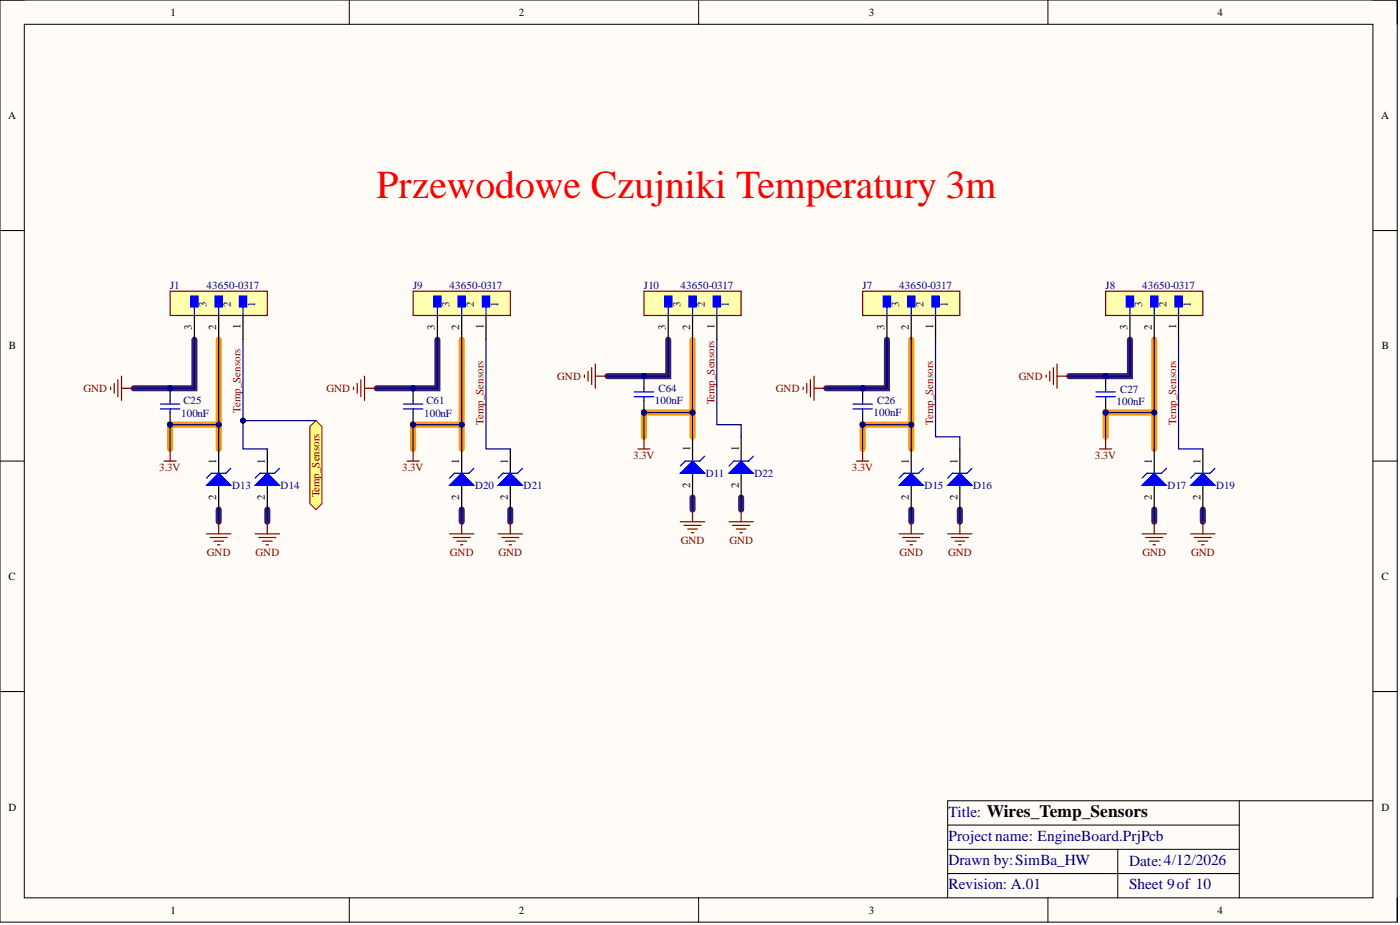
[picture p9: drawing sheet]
<svg xmlns="http://www.w3.org/2000/svg" width="292mm" height="193mm" viewBox="0 0 292 193" stroke-linecap="round" stroke-linejoin="round" font-family="sans-serif">
<defs><g id="words">
<text font-size="8.3" fill="#f00" x="78.6" y="41.3">Przewodowe Czujniki Temperatury 3m</text>
<g font-size="3.2" fill="#000080">
<text x="197.9" y="170.5">Title: Wires_Temp_Sensors</text>
<text x="197.9" y="175.5">Projectname: EngineBoard.PrjPcb</text>
<text x="197.9" y="180.5">Drawn by:SimBa_HW</text>
<text x="197.9" y="185.5">Revision: A.01</text>
<text x="235.6" y="180.6">Date:4/12/2026</text>
<text x="235.6" y="185.5">Sheet 9of 10</text>
</g>
<g font-size="2.3">
<text x="35.6" y="3.3">1</text>
<text x="108.2" y="3.3">2</text>
<text x="181.3" y="3.3">3</text>
<text x="254" y="3.3">4</text>
<text x="1.7" y="24.8">A</text>
<text x="288.1" y="24.8">A</text>
<text x="40.1" y="68.8" transform="rotate(-90 40.1 68.8)">3</text>
<text x="45.1" y="68.9" transform="rotate(-90 45.1 68.9)">2</text>
<text x="50.2" y="68.7" transform="rotate(-90 50.2 68.7)">1</text>
<text x="90.8" y="68.8" transform="rotate(-90 90.8 68.8)">3</text>
<text x="95.8" y="68.9" transform="rotate(-90 95.8 68.9)">2</text>
<text x="100.9" y="68.7" transform="rotate(-90 100.9 68.7)">1</text>
<text x="138.9" y="68.8" transform="rotate(-90 138.9 68.8)">3</text>
<text x="144" y="68.9" transform="rotate(-90 144 68.9)">2</text>
<text x="149.1" y="68.7" transform="rotate(-90 149.1 68.7)">1</text>
<text x="184.5" y="68.8" transform="rotate(-90 184.5 68.8)">3</text>
<text x="189.6" y="68.9" transform="rotate(-90 189.6 68.9)">2</text>
<text x="194.7" y="68.7" transform="rotate(-90 194.7 68.7)">1</text>
<text x="235.2" y="68.8" transform="rotate(-90 235.2 68.8)">3</text>
<text x="240.3" y="68.9" transform="rotate(-90 240.3 68.9)">2</text>
<text x="245.4" y="68.7" transform="rotate(-90 245.4 68.7)">1</text>
<text x="1.9" y="72.9">B</text>
<text x="288.3" y="72.9">B</text>
<text x="144" y="94.2" transform="rotate(-90 144 94.2)">1</text>
<text x="154.1" y="94.2" transform="rotate(-90 154.1 94.2)">1</text>
<text x="45.1" y="96.7" transform="rotate(-90 45.1 96.7)">1</text>
<text x="55.3" y="96.7" transform="rotate(-90 55.3 96.7)">1</text>
<text x="95.8" y="96.7" transform="rotate(-90 95.8 96.7)">1</text>
<text x="106" y="96.7" transform="rotate(-90 106 96.7)">1</text>
<text x="144" y="101.8" transform="rotate(-90 144 101.8)">2</text>
<text x="154.1" y="101.8" transform="rotate(-90 154.1 101.8)">2</text>
<text x="189.6" y="96.7" transform="rotate(-90 189.6 96.7)">1</text>
<text x="199.8" y="96.7" transform="rotate(-90 199.8 96.7)">1</text>
<text x="240.3" y="96.7" transform="rotate(-90 240.3 96.7)">1</text>
<text x="250.5" y="96.7" transform="rotate(-90 250.5 96.7)">1</text>
<text x="45.1" y="104.3" transform="rotate(-90 45.1 104.3)">2</text>
<text x="55.3" y="104.3" transform="rotate(-90 55.3 104.3)">2</text>
<text x="95.8" y="104.3" transform="rotate(-90 95.8 104.3)">2</text>
<text x="106" y="104.3" transform="rotate(-90 106 104.3)">2</text>
<text x="189.6" y="104.3" transform="rotate(-90 189.6 104.3)">2</text>
<text x="199.8" y="104.3" transform="rotate(-90 199.8 104.3)">2</text>
<text x="240.3" y="104.3" transform="rotate(-90 240.3 104.3)">2</text>
<text x="250.5" y="104.3" transform="rotate(-90 250.5 104.3)">2</text>
<text x="1.8" y="121">C</text>
<text x="288.2" y="121">C</text>
<text x="1.8" y="169.1">D</text>
<text x="288.2" y="169.1">D</text>
<text x="35.6" y="190.6">1</text>
<text x="108.2" y="190.6">2</text>
<text x="181.3" y="190.6">3</text>
<text x="254" y="190.6">4</text>
</g>
<g font-size="2.3" fill="#000080">
<text x="35.5" y="60.2">J1</text>
<text x="43.1" y="64" transform="rotate(-90 43.1 64)">3</text>
<text x="43.1" y="60.2">43650-0317</text>
<text x="48.2" y="64" transform="rotate(-90 48.2 64)">2</text>
<text x="53.2" y="64" transform="rotate(-90 53.2 64)">1</text>
<text x="86.2" y="60.2">J9</text>
<text x="93.8" y="64" transform="rotate(-90 93.8 64)">3</text>
<text x="93.8" y="60.2">43650-0317</text>
<text x="98.9" y="64" transform="rotate(-90 98.9 64)">2</text>
<text x="103.9" y="64" transform="rotate(-90 103.9 64)">1</text>
<text x="134.4" y="60.2">J10</text>
<text x="142" y="64" transform="rotate(-90 142 64)">3</text>
<text x="142" y="60.2">43650-0317</text>
<text x="147" y="64" transform="rotate(-90 147 64)">2</text>
<text x="152.1" y="64" transform="rotate(-90 152.1 64)">1</text>
<text x="180" y="60.2">J7</text>
<text x="187.6" y="64" transform="rotate(-90 187.6 64)">3</text>
<text x="187.6" y="60.2">43650-0317</text>
<text x="192.7" y="64" transform="rotate(-90 192.7 64)">2</text>
<text x="197.7" y="64" transform="rotate(-90 197.7 64)">1</text>
<text x="230.7" y="60.2">J8</text>
<text x="238.3" y="64" transform="rotate(-90 238.3 64)">3</text>
<text x="238.3" y="60.2">43650-0317</text>
<text x="243.4" y="64" transform="rotate(-90 243.4 64)">2</text>
<text x="248.4" y="64" transform="rotate(-90 248.4 64)">1</text>
<text x="137.4" y="81.8">C64</text>
<text x="233.7" y="82">C27</text>
<text x="37.8" y="87.1">100nF</text>
<text x="38.3" y="84.3">C25</text>
<text x="88.5" y="87.1">100nF</text>
<text x="89" y="84.3">C61</text>
<text x="136.6" y="84.3">100nF</text>
<text x="182.3" y="86.8">100nF</text>
<text x="183" y="84.3">C26</text>
<text x="233" y="84.5">100nF</text>
<text x="147.3" y="99.5">D11</text>
<text x="157.4" y="99.5">D22</text>
<text x="48.4" y="102">D13</text>
<text x="58.6" y="102">D14</text>
<text x="99.1" y="102">D20</text>
<text x="109.3" y="102">D21</text>
<text x="192.9" y="102">D15</text>
<text x="203.1" y="102">D16</text>
<text x="243.6" y="102">D17</text>
<text x="253.8" y="102">D19</text>
</g>
<g font-size="2.3" fill="#800000">
<text x="17.4" y="81.8">GND</text>
<text x="68.1" y="81.8">GND</text>
<text x="116.3" y="79.2">GND</text>
<text x="161.9" y="81.8">GND</text>
<text x="212.6" y="79.2">GND</text>
<text x="50.2" y="86.1" transform="rotate(-90 50.2 86.1)">Temp_Sensors</text>
<text x="100.9" y="88.6" transform="rotate(-90 100.9 88.6)">Temp_Sensors</text>
<text x="149.1" y="84.4" transform="rotate(-90 149.1 84.4)">Temp_Sensors</text>
<text x="194.7" y="88.6" transform="rotate(-90 194.7 88.6)">Temp_Sensors</text>
<text x="245.4" y="88.6" transform="rotate(-90 245.4 88.6)">Temp_Sensors</text>
<text x="132.1" y="95.7">3.3V</text>
<text x="228.4" y="95.7">3.3V</text>
<text x="33.2" y="98.2">3.3V</text>
<text x="83.9" y="98.2">3.3V</text>
<text x="177.7" y="98.2">3.3V</text>
<text x="66.7" y="103.8" transform="rotate(-90 66.7 103.8)">Temp_Sensors</text>
<text x="142" y="113.4">GND</text>
<text x="152.2" y="113.4">GND</text>
<text x="43.2" y="115.9">GND</text>
<text x="53.3" y="115.9">GND</text>
<text x="93.9" y="115.9">GND</text>
<text x="104" y="115.9">GND</text>
<text x="187.7" y="115.9">GND</text>
<text x="197.8" y="115.9">GND</text>
<text x="238.4" y="115.9">GND</text>
<text x="248.5" y="115.9">GND</text>
</g>
</g></defs>
<path d="M0 0h291.5v192.4h-291.5z" fill-rule="evenodd" fill="#fffcf8"/>
<path d="M0 0h291.5v192.4h-291.5z" fill="none" stroke="#000" stroke-width=".21"/>
<path d="M5.1 5.1h281.4v182.2h-281.4z" fill-rule="evenodd" fill="#fffcf8"/>
<g fill="none" stroke="#000" stroke-width=".21">
<path d="M0 0h5.1M5.1 5.1h281.4v182.2h-281.4zM72.9 0v5.1M145.8 0v5.1M218.6 0v5.1M286.5 0h5v5.1M0 48.1h5.1M286.5 48.1h5M0 96.2h5.1M286.5 96.2h5M0 144.3h5.1M286.5 144.3h5"/>
<path d="M197.7 172.1h60.9M197.7 177.2h60.9M233.2 177.2v10.1M258.6 167.1v20.2M286.5 167.1h-88.8v20.2M72.9 187.3v5.1M145.8 187.3v5.1M197.7 182.2h60.9M218.6 187.3v5.1M291.5 187.3v5.1"/>
</g>
<g fill="none" stroke="#351c75" stroke-width="1.3">
<path d="M40.6 70.9v10.1h-12.7M91.3 70.9v10.1h-12.7M139.4 70.9v7.6h-12.7M185.1 70.9v10.1h-12.7M235.8 70.9v7.6h-12.7M45.6 106.3v2.5M55.8 106.3v2.5M96.3 106.3v2.5M106.5 106.3v2.5M144.5 103.8v2.5M154.6 103.8v2.5M190.1 106.3v2.5"/>
<path d="M200.3 106.3v2.5M240.8 106.3v2.5M251 106.3v2.5"/>
</g>
<path d="M45.6 70.9v17.7h-10.1v5.1M96.3 70.9v17.7h-10.1v5.1M144.5 70.9v15.2h-10.1v5M190.1 70.9v17.7h-10.1v5.1M240.8 70.9v15.2h-10.1v5M45.6 88.6v5.1M96.3 88.6v5.1M144.5 86.1v5M190.1 88.6v5.1M240.8 86.1v7.6" fill="none" stroke="#f90" stroke-width="1.3"/>
<path d="M23.8 80v2M24.6 79.2v3.6M25.3 78.5v5M23.1 80.7v.6M25.3 81h2.6" fill="none" stroke="#800000" stroke-width=".25"/>
<circle cx="35.5" cy="88.6" r=".51" fill="#000080"/>
<circle cx="35.5" cy="88.6" r=".51" fill="none" stroke="#000080" stroke-width=".21"/>
<circle cx="35.5" cy="81" r=".51" fill="#000080"/>
<circle cx="35.5" cy="81" r=".51" fill="none" stroke="#000080" stroke-width=".21"/>
<path d="M35.5 86.1v2.5" fill="none" stroke="#000" stroke-width=".25"/>
<circle cx="35.5" cy="88.6" r=".51" fill="#000080"/>
<circle cx="35.5" cy="88.6" r=".51" fill="none" stroke="#000080" stroke-width=".21"/>
<path d="M35.5 81v2.5" fill="none" stroke="#000" stroke-width=".25"/>
<circle cx="35.5" cy="81" r=".51" fill="#000080"/>
<circle cx="35.5" cy="81" r=".51" fill="none" stroke="#000080" stroke-width=".21"/>
<path d="M33.5 84.3h4M33.5 85.3h4M35.5 83.5v.8M35.5 85.3v.8" fill="none" stroke="#00f" stroke-width=".25"/>
<path d="M168.3 80v2M169.1 79.2v3.6M169.8 78.5v5M34.2 96.2h2.6M35.5 93.7v2.5M167.6 80.7v.6M169.8 81h2.6" fill="none" stroke="#800000" stroke-width=".25"/>
<circle cx="180" cy="88.6" r=".51" fill="#000080"/>
<circle cx="180" cy="88.6" r=".51" fill="none" stroke="#000080" stroke-width=".21"/>
<circle cx="180" cy="81" r=".51" fill="#000080"/>
<circle cx="180" cy="81" r=".51" fill="none" stroke="#000080" stroke-width=".21"/>
<path d="M180 86.1v2.5" fill="none" stroke="#000" stroke-width=".25"/>
<circle cx="180" cy="88.6" r=".51" fill="#000080"/>
<circle cx="180" cy="88.6" r=".51" fill="none" stroke="#000080" stroke-width=".21"/>
<path d="M180 81v2.5" fill="none" stroke="#000" stroke-width=".25"/>
<circle cx="180" cy="81" r=".51" fill="#000080"/>
<circle cx="180" cy="81" r=".51" fill="none" stroke="#000080" stroke-width=".21"/>
<path d="M178 84.3h4M178 85.3h4M180 83.5v.8M180 85.3v.8" fill="none" stroke="#00f" stroke-width=".25"/>
<path d="M218.3 78.2v.5M219 77.5v2M219.8 76.7v3.5M220.5 75.9v5.1M220.5 78.5h2.6M178.7 96.2h2.6M180 93.7v2.5" fill="none" stroke="#800000" stroke-width=".25"/>
<circle cx="230.7" cy="86.1" r=".51" fill="#000080"/>
<circle cx="230.7" cy="86.1" r=".51" fill="none" stroke="#000080" stroke-width=".21"/>
<circle cx="230.7" cy="78.5" r=".51" fill="#000080"/>
<circle cx="230.7" cy="78.5" r=".51" fill="none" stroke="#000080" stroke-width=".21"/>
<path d="M230.7 83.5v2.6" fill="none" stroke="#000" stroke-width=".25"/>
<circle cx="230.7" cy="86.1" r=".51" fill="#000080"/>
<circle cx="230.7" cy="86.1" r=".51" fill="none" stroke="#000080" stroke-width=".21"/>
<path d="M230.7 78.5v2.5" fill="none" stroke="#000" stroke-width=".25"/>
<circle cx="230.7" cy="78.5" r=".51" fill="#000080"/>
<circle cx="230.7" cy="78.5" r=".51" fill="none" stroke="#000080" stroke-width=".21"/>
<path d="M228.7 81.8h4M228.7 82.8h4M230.7 81v.8M230.7 82.8v.7" fill="none" stroke="#00f" stroke-width=".25"/>
<path d="M229.4 93.7h2.5M230.7 91.1v2.6" fill="none" stroke="#800000" stroke-width=".25"/>
<path d="M64.6 89l1.3-1.3 1.3 1.3v16l-1.3 1.3-1.3-1.3z" fill-rule="evenodd" fill="#ffff80"/>
<path d="M64.6 89l1.3-1.3 1.3 1.3v16l-1.3 1.3-1.3-1.3z" fill="none" stroke="#800000" stroke-width=".21"/>
<path d="M74.5 80v2M75.3 79.2v3.6M76 78.5v5M73.8 80.7v.6M76 81h2.6" fill="none" stroke="#800000" stroke-width=".25"/>
<circle cx="86.2" cy="88.6" r=".51" fill="#000080"/>
<circle cx="86.2" cy="88.6" r=".51" fill="none" stroke="#000080" stroke-width=".21"/>
<circle cx="86.2" cy="81" r=".51" fill="#000080"/>
<circle cx="86.2" cy="81" r=".51" fill="none" stroke="#000080" stroke-width=".21"/>
<path d="M86.2 86.1v2.5" fill="none" stroke="#000" stroke-width=".25"/>
<circle cx="86.2" cy="88.6" r=".51" fill="#000080"/>
<circle cx="86.2" cy="88.6" r=".51" fill="none" stroke="#000080" stroke-width=".21"/>
<path d="M86.2 81v2.5" fill="none" stroke="#000" stroke-width=".25"/>
<circle cx="86.2" cy="81" r=".51" fill="#000080"/>
<circle cx="86.2" cy="81" r=".51" fill="none" stroke="#000080" stroke-width=".21"/>
<path d="M84.2 84.3h4M84.2 85.3h4M86.2 83.5v.8M86.2 85.3v.8" fill="none" stroke="#00f" stroke-width=".25"/>
<path d="M121.9 78.2v.5M122.7 77.5v2M123.5 76.7v3.5M124.2 75.9v5.1M124.2 78.5h2.5M84.9 96.2h2.6M86.2 93.7v2.5" fill="none" stroke="#800000" stroke-width=".25"/>
<circle cx="134.4" cy="86.1" r=".51" fill="#000080"/>
<circle cx="134.4" cy="86.1" r=".51" fill="none" stroke="#000080" stroke-width=".21"/>
<circle cx="134.4" cy="78.5" r=".51" fill="#000080"/>
<circle cx="134.4" cy="78.5" r=".51" fill="none" stroke="#000080" stroke-width=".21"/>
<path d="M134.4 83.5v2.6" fill="none" stroke="#000" stroke-width=".25"/>
<circle cx="134.4" cy="86.1" r=".51" fill="#000080"/>
<circle cx="134.4" cy="86.1" r=".51" fill="none" stroke="#000080" stroke-width=".21"/>
<path d="M134.4 78.5v2.5" fill="none" stroke="#000" stroke-width=".25"/>
<circle cx="134.4" cy="78.5" r=".51" fill="#000080"/>
<circle cx="134.4" cy="78.5" r=".51" fill="none" stroke="#000080" stroke-width=".21"/>
<path d="M132.3 81.8h4.1M132.3 82.8h4.1M134.4 81v.8M134.4 82.8v.7" fill="none" stroke="#00f" stroke-width=".25"/>
<path d="M133.1 93.7h2.5M134.4 91.1v2.6" fill="none" stroke="#800000" stroke-width=".25"/>
<path d="M134.4 60.8h20.2v5h-20.2z" fill-rule="evenodd" fill="#ffffb0"/>
<path d="M134.4 60.8h20.2v5h-20.2z" fill="none" stroke="#800000" stroke-width=".25"/>
<path d="M148.8 61.8h1.5v2.2h-1.5z" fill-rule="evenodd" fill="#00f"/>
<path d="M148.8 61.8h1.5v2.2h-1.5zM149.6 64v1.8" fill="none" stroke="#00f" stroke-width=".25"/>
<path d="M143.7 61.8h1.6v2.2h-1.6z" fill-rule="evenodd" fill="#00f"/>
<path d="M143.7 61.8h1.6v2.2h-1.6zM144.5 64v1.8" fill="none" stroke="#00f" stroke-width=".25"/>
<path d="M138.7 61.8h1.5v2.2h-1.5z" fill-rule="evenodd" fill="#00f"/>
<path d="M138.7 61.8h1.5v2.2h-1.5zM139.4 64v1.8" fill="none" stroke="#00f" stroke-width=".25"/>
<path d="M139.4 65.8v5.1M144.5 65.8v5.1M149.6 65.8v5.1" fill="none" stroke="#000" stroke-width=".25"/>
<path d="M86.2 60.8h20.3v5h-20.3z" fill-rule="evenodd" fill="#ffffb0"/>
<path d="M86.2 60.8h20.3v5h-20.3z" fill="none" stroke="#800000" stroke-width=".25"/>
<path d="M100.6 61.8h1.6v2.2h-1.6z" fill-rule="evenodd" fill="#00f"/>
<path d="M100.6 61.8h1.6v2.2h-1.6zM101.4 64v1.8" fill="none" stroke="#00f" stroke-width=".25"/>
<path d="M95.6 61.8h1.5v2.2h-1.5z" fill-rule="evenodd" fill="#00f"/>
<path d="M95.6 61.8h1.5v2.2h-1.5zM96.3 64v1.8" fill="none" stroke="#00f" stroke-width=".25"/>
<path d="M90.5 61.8h1.5v2.2h-1.5z" fill-rule="evenodd" fill="#00f"/>
<path d="M90.5 61.8h1.5v2.2h-1.5zM91.3 64v1.8" fill="none" stroke="#00f" stroke-width=".25"/>
<path d="M91.3 65.8v5.1M96.3 65.8v5.1M101.4 65.8v5.1" fill="none" stroke="#000" stroke-width=".25"/>
<path d="M35.5 60.8h20.3v5h-20.3z" fill-rule="evenodd" fill="#ffffb0"/>
<path d="M35.5 60.8h20.3v5h-20.3z" fill="none" stroke="#800000" stroke-width=".25"/>
<path d="M49.9 61.8h1.6v2.2h-1.6z" fill-rule="evenodd" fill="#00f"/>
<path d="M49.9 61.8h1.6v2.2h-1.6zM50.7 64v1.8" fill="none" stroke="#00f" stroke-width=".25"/>
<path d="M44.9 61.8h1.5v2.2h-1.5z" fill-rule="evenodd" fill="#00f"/>
<path d="M44.9 61.8h1.5v2.2h-1.5zM45.6 64v1.8" fill="none" stroke="#00f" stroke-width=".25"/>
<path d="M39.8 61.8h1.5v2.2h-1.5z" fill-rule="evenodd" fill="#00f"/>
<path d="M39.8 61.8h1.5v2.2h-1.5zM40.6 64v1.8" fill="none" stroke="#00f" stroke-width=".25"/>
<path d="M40.6 65.8v5.1M45.6 65.8v5.1M50.7 65.8v5.1" fill="none" stroke="#000" stroke-width=".25"/>
<path d="M180 60.8h20.3v5h-20.3z" fill-rule="evenodd" fill="#ffffb0"/>
<path d="M180 60.8h20.3v5h-20.3z" fill="none" stroke="#800000" stroke-width=".25"/>
<path d="M194.4 61.8h1.6v2.2h-1.6z" fill-rule="evenodd" fill="#00f"/>
<path d="M194.4 61.8h1.6v2.2h-1.6zM195.2 64v1.8" fill="none" stroke="#00f" stroke-width=".25"/>
<path d="M189.4 61.8h1.5v2.2h-1.5z" fill-rule="evenodd" fill="#00f"/>
<path d="M189.4 61.8h1.5v2.2h-1.5zM190.1 64v1.8" fill="none" stroke="#00f" stroke-width=".25"/>
<path d="M184.3 61.8h1.5v2.2h-1.5z" fill-rule="evenodd" fill="#00f"/>
<path d="M184.3 61.8h1.5v2.2h-1.5zM185.1 64v1.8" fill="none" stroke="#00f" stroke-width=".25"/>
<path d="M185.1 65.8v5.1M190.1 65.8v5.1M195.2 65.8v5.1" fill="none" stroke="#000" stroke-width=".25"/>
<path d="M230.7 60.8h20.3v5h-20.3z" fill-rule="evenodd" fill="#ffffb0"/>
<path d="M230.7 60.8h20.3v5h-20.3z" fill="none" stroke="#800000" stroke-width=".25"/>
<path d="M245.1 61.8h1.6v2.2h-1.6z" fill-rule="evenodd" fill="#00f"/>
<path d="M245.1 61.8h1.6v2.2h-1.6zM245.9 64v1.8" fill="none" stroke="#00f" stroke-width=".25"/>
<path d="M240.1 61.8h1.5v2.2h-1.5z" fill-rule="evenodd" fill="#00f"/>
<path d="M240.1 61.8h1.5v2.2h-1.5zM240.8 64v1.8" fill="none" stroke="#00f" stroke-width=".25"/>
<path d="M235 61.8h1.5v2.2h-1.5z" fill-rule="evenodd" fill="#00f"/>
<path d="M235 61.8h1.5v2.2h-1.5zM235.8 64v1.8" fill="none" stroke="#00f" stroke-width=".25"/>
<path d="M235.8 65.8v5.1M240.8 65.8v5.1M245.9 65.8v5.1" fill="none" stroke="#000" stroke-width=".25"/>
<path d="M142 108.8h5M142.7 109.6h3.6M143.5 110.4h2M144.2 111.1h.5M144.5 106.3v2.5M152.1 108.8h5.1M152.9 109.6h3.5M153.6 110.4h2M154.4 111.1h.5M154.6 106.3v2.5" fill="none" stroke="#800000" stroke-width=".25"/>
<path d="M40.6 70.9v10.1h-12.7" fill="none" stroke="#000080" stroke-width=".25"/>
<circle cx="35.5" cy="81" r=".51" fill="#000080"/>
<circle cx="35.5" cy="81" r=".51" fill="none" stroke="#000080" stroke-width=".21"/>
<path d="M45.6 70.9v17.7h-10.1v5.1" fill="none" stroke="#000080" stroke-width=".25"/>
<circle cx="35.5" cy="88.6" r=".51" fill="#000080"/>
<circle cx="35.5" cy="88.6" r=".51" fill="none" stroke="#000080" stroke-width=".21"/>
<circle cx="45.6" cy="88.6" r=".51" fill="#000080"/>
<circle cx="45.6" cy="88.6" r=".51" fill="none" stroke="#000080" stroke-width=".21"/>
<path d="M185.1 70.9v10.1h-12.7" fill="none" stroke="#000080" stroke-width=".25"/>
<circle cx="180" cy="81" r=".51" fill="#000080"/>
<circle cx="180" cy="81" r=".51" fill="none" stroke="#000080" stroke-width=".21"/>
<path d="M190.1 70.9v17.7h-10.1v5.1" fill="none" stroke="#000080" stroke-width=".25"/>
<circle cx="180" cy="88.6" r=".51" fill="#000080"/>
<circle cx="180" cy="88.6" r=".51" fill="none" stroke="#000080" stroke-width=".21"/>
<circle cx="190.1" cy="88.6" r=".51" fill="#000080"/>
<circle cx="190.1" cy="88.6" r=".51" fill="none" stroke="#000080" stroke-width=".21"/>
<path d="M235.8 70.9v7.6h-12.7" fill="none" stroke="#000080" stroke-width=".25"/>
<circle cx="230.7" cy="78.5" r=".51" fill="#000080"/>
<circle cx="230.7" cy="78.5" r=".51" fill="none" stroke="#000080" stroke-width=".21"/>
<path d="M240.8 70.9v15.2h-10.1v5" fill="none" stroke="#000080" stroke-width=".25"/>
<circle cx="230.7" cy="86.1" r=".51" fill="#000080"/>
<circle cx="230.7" cy="86.1" r=".51" fill="none" stroke="#000080" stroke-width=".21"/>
<circle cx="240.8" cy="86.1" r=".51" fill="#000080"/>
<circle cx="240.8" cy="86.1" r=".51" fill="none" stroke="#000080" stroke-width=".21"/>
<path d="M50.7 70.9v16.8h15.2" fill="none" stroke="#000080" stroke-width=".25"/>
<circle cx="50.7" cy="87.7" r=".51" fill="#000080"/>
<circle cx="50.7" cy="87.7" r=".51" fill="none" stroke="#000080" stroke-width=".21"/>
<path d="M91.3 70.9v10.1h-12.7" fill="none" stroke="#000080" stroke-width=".25"/>
<circle cx="86.2" cy="81" r=".51" fill="#000080"/>
<circle cx="86.2" cy="81" r=".51" fill="none" stroke="#000080" stroke-width=".21"/>
<path d="M96.3 70.9v17.7h-10.1v5.1" fill="none" stroke="#000080" stroke-width=".25"/>
<circle cx="86.2" cy="88.6" r=".51" fill="#000080"/>
<circle cx="86.2" cy="88.6" r=".51" fill="none" stroke="#000080" stroke-width=".21"/>
<circle cx="96.3" cy="88.6" r=".51" fill="#000080"/>
<circle cx="96.3" cy="88.6" r=".51" fill="none" stroke="#000080" stroke-width=".21"/>
<path d="M139.4 70.9v7.6h-12.7" fill="none" stroke="#000080" stroke-width=".25"/>
<circle cx="134.4" cy="78.5" r=".51" fill="#000080"/>
<circle cx="134.4" cy="78.5" r=".51" fill="none" stroke="#000080" stroke-width=".21"/>
<path d="M144.5 70.9v15.2h-10.1v5" fill="none" stroke="#000080" stroke-width=".25"/>
<circle cx="134.4" cy="86.1" r=".51" fill="#000080"/>
<circle cx="134.4" cy="86.1" r=".51" fill="none" stroke="#000080" stroke-width=".21"/>
<circle cx="144.5" cy="86.1" r=".51" fill="#000080"/>
<circle cx="144.5" cy="86.1" r=".51" fill="none" stroke="#000080" stroke-width=".21"/>
<path d="M240.8 86.1v7.6" fill="none" stroke="#000080" stroke-width=".25"/>
<circle cx="240.8" cy="86.1" r=".51" fill="#000080"/>
<circle cx="240.8" cy="86.1" r=".51" fill="none" stroke="#000080" stroke-width=".21"/>
<path d="M190.1 88.6v5.1" fill="none" stroke="#000080" stroke-width=".25"/>
<circle cx="190.1" cy="88.6" r=".51" fill="#000080"/>
<circle cx="190.1" cy="88.6" r=".51" fill="none" stroke="#000080" stroke-width=".21"/>
<path d="M144.5 86.1v5" fill="none" stroke="#000080" stroke-width=".25"/>
<circle cx="144.5" cy="86.1" r=".51" fill="#000080"/>
<circle cx="144.5" cy="86.1" r=".51" fill="none" stroke="#000080" stroke-width=".21"/>
<path d="M96.3 88.6v5.1" fill="none" stroke="#000080" stroke-width=".25"/>
<circle cx="96.3" cy="88.6" r=".51" fill="#000080"/>
<circle cx="96.3" cy="88.6" r=".51" fill="none" stroke="#000080" stroke-width=".21"/>
<path d="M149.6 70.9v17.7h5v2.5M195.2 70.9v20.2h5.1v2.6M245.9 70.9v22.8h5.1M144.5 103.8v2.5M154.6 103.8v2.5M190.1 106.3v2.5M200.3 106.3v2.5M240.8 106.3v2.5M251 106.3v2.5" fill="none" stroke="#000080" stroke-width=".25"/>
<g fill="none" stroke="#800000" stroke-width=".25">
<path d="M187.6 111.4h5.1M188.3 112.1h3.6M189.1 112.9h2M189.9 113.7h.5M190.1 108.8v2.6M197.7 111.4h5.1M198.5 112.1h3.5M199.2 112.9h2.1M200 113.7h.5M200.3 108.8v2.6M238.3 111.4h5.1M239 112.1h3.6"/>
<path d="M239.8 112.9h2M240.6 113.7h.5M240.8 108.8v2.6M248.4 111.4h5.1M249.2 112.1h3.5M249.9 112.9h2.1M250.7 113.7h.5M251 108.8v2.6"/>
</g>
<path d="M144.5 91.1v5.1M144.5 98.7v5.1" fill="none" stroke="#000" stroke-width=".25"/>
<path d="M142 98.7l2.5-2.5 2.5 2.5z" fill="#00f"/>
<path d="M142 98.7l2.5-2.5 2.5 2.5zM147 95.2l-1 1h-3l-1 1" fill="none" stroke="#00f" stroke-width=".25"/>
<path d="M154.6 91.1v5.1M154.6 98.7v5.1" fill="none" stroke="#000" stroke-width=".25"/>
<path d="M152.1 98.7l2.5-2.5 2.6 2.5z" fill="#00f"/>
<path d="M152.1 98.7l2.5-2.5 2.6 2.5zM157.2 95.2l-1 1h-3.1l-1 1" fill="none" stroke="#00f" stroke-width=".25"/>
<path d="M190.1 93.7v5M190.1 101.3v5" fill="none" stroke="#000" stroke-width=".25"/>
<path d="M187.6 101.3l2.5-2.6 2.6 2.6z" fill="#00f"/>
<path d="M192.7 97.7l-1.1 1h-3l-1 1M187.6 101.3l2.5-2.6 2.6 2.6z" fill="none" stroke="#00f" stroke-width=".25"/>
<path d="M200.3 93.7v5M200.3 101.3v5" fill="none" stroke="#000" stroke-width=".25"/>
<path d="M197.7 101.3l2.6-2.6 2.5 2.6z" fill="#00f"/>
<path d="M202.8 97.7l-1 1h-3.1l-1 1M197.7 101.3l2.6-2.6 2.5 2.6z" fill="none" stroke="#00f" stroke-width=".25"/>
<path d="M240.8 93.7v5M240.8 101.3v5" fill="none" stroke="#000" stroke-width=".25"/>
<path d="M238.3 101.3l2.5-2.6 2.6 2.6z" fill="#00f"/>
<path d="M243.4 97.7l-1.1 1h-3l-1 1M238.3 101.3l2.5-2.6 2.6 2.6z" fill="none" stroke="#00f" stroke-width=".25"/>
<path d="M251 93.7v5M251 101.3v5" fill="none" stroke="#000" stroke-width=".25"/>
<path d="M248.4 101.3l2.6-2.6 2.5 2.6z" fill="#00f"/>
<path d="M253.5 97.7l-1 1h-3.1l-1 1M248.4 101.3l2.6-2.6 2.5 2.6z" fill="none" stroke="#00f" stroke-width=".25"/>
<path d="M96.3 93.7v5M96.3 101.3v5" fill="none" stroke="#000" stroke-width=".25"/>
<path d="M93.8 101.3l2.5-2.6 2.6 2.6z" fill="#00f"/>
<path d="M98.9 97.7l-1.1 1h-3l-1 1M93.8 101.3l2.5-2.6 2.6 2.6z" fill="none" stroke="#00f" stroke-width=".25"/>
<path d="M106.5 93.7v5M106.5 101.3v5" fill="none" stroke="#000" stroke-width=".25"/>
<path d="M103.9 101.3l2.6-2.6 2.5 2.6z" fill="#00f"/>
<path d="M109 97.7l-1 1h-3.1l-1 1M103.9 101.3l2.6-2.6 2.5 2.6z" fill="none" stroke="#00f" stroke-width=".25"/>
<path d="M101.4 70.9v22.8h5.1M45.6 88.6v5.1M96.3 106.3v2.5M106.5 106.3v2.5" fill="none" stroke="#000080" stroke-width=".25"/>
<path d="M93.8 111.4h5.1M94.6 112.1h3.5M95.3 112.9h2M96.1 113.7h.5M96.3 108.8v2.6M103.9 111.4h5.1M104.7 112.1h3.5M105.5 112.9h2M106.2 113.7h.5M106.5 108.8v2.6" fill="none" stroke="#800000" stroke-width=".25"/>
<circle cx="45.6" cy="88.6" r=".51" fill="#000080"/>
<circle cx="45.6" cy="88.6" r=".51" fill="none" stroke="#000080" stroke-width=".21"/>
<path d="M45.6 93.7v5M45.6 101.3v5" fill="none" stroke="#000" stroke-width=".25"/>
<path d="M43.1 101.3l2.5-2.6 2.6 2.6z" fill="#00f"/>
<path d="M48.2 97.7l-1 1h-3.1l-1 1M43.1 101.3l2.5-2.6 2.6 2.6z" fill="none" stroke="#00f" stroke-width=".25"/>
<path d="M55.8 93.7v5M55.8 101.3v5" fill="none" stroke="#000" stroke-width=".25"/>
<path d="M53.2 101.3l2.6-2.6 2.5 2.6z" fill="#00f"/>
<path d="M58.3 97.7l-1 1h-3.1l-1 1M53.2 101.3l2.6-2.6 2.5 2.6z" fill="none" stroke="#00f" stroke-width=".25"/>
<path d="M50.7 87.7v6h5.1" fill="none" stroke="#000080" stroke-width=".25"/>
<circle cx="50.7" cy="87.7" r=".51" fill="#000080"/>
<circle cx="50.7" cy="87.7" r=".51" fill="none" stroke="#000080" stroke-width=".21"/>
<path d="M43.1 111.4h5.1M43.9 112.1h3.5M44.6 112.9h2M45.4 113.7h.5M45.6 108.8v2.6M53.2 111.4h5.1M54 112.1h3.5M54.8 112.9h2M55.5 113.7h.5M55.8 108.8v2.6" fill="none" stroke="#800000" stroke-width=".25"/>
<path d="M45.6 106.3v2.5M55.8 106.3v2.5" fill="none" stroke="#000080" stroke-width=".25"/>
<use href="#words"/>
</svg>
